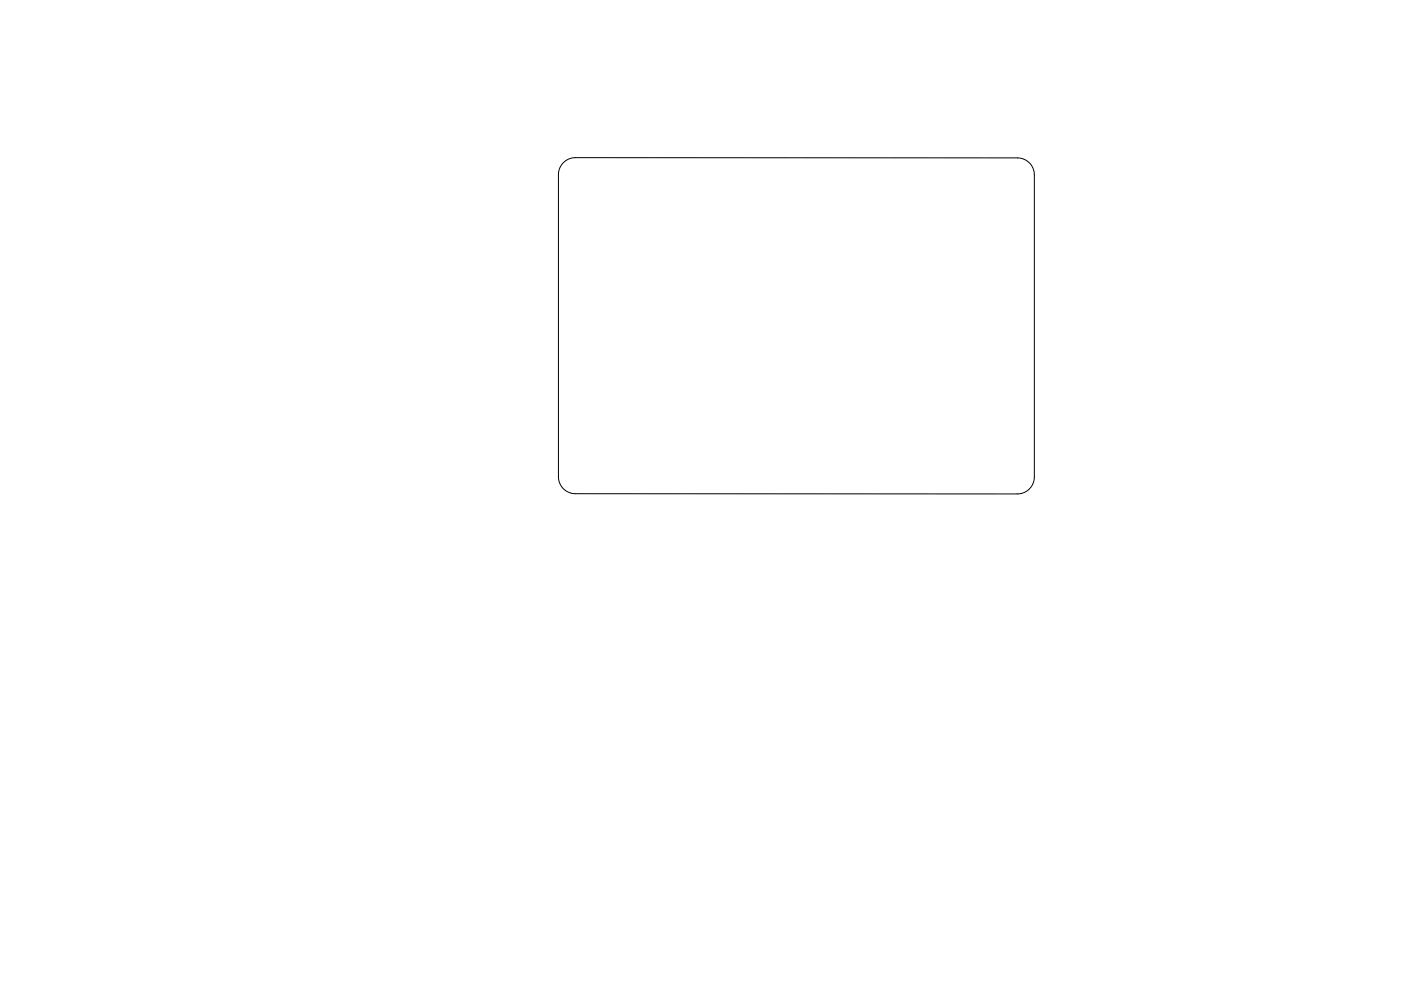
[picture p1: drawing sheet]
<svg xmlns="http://www.w3.org/2000/svg" width="297mm" height="210mm" viewBox="0 0 297 210" stroke-linecap="round" stroke-linejoin="round" font-family="sans-serif">
<path d="M119.5 34.5a3.6 3.6 0 0 1 2.5-1.1l93.7 .1a3.6 3.6 0 0 1 3.6 3.6v64.1a3.6 3.6 0 0 1-3.6 3.6l-93.7-.1a3.6 3.6 0 0 1-3.6-3.6v-64.1a3.6 3.6 0 0 1 1.1-2.5z" fill="none" stroke="#000" stroke-width=".21"/>
</svg>
